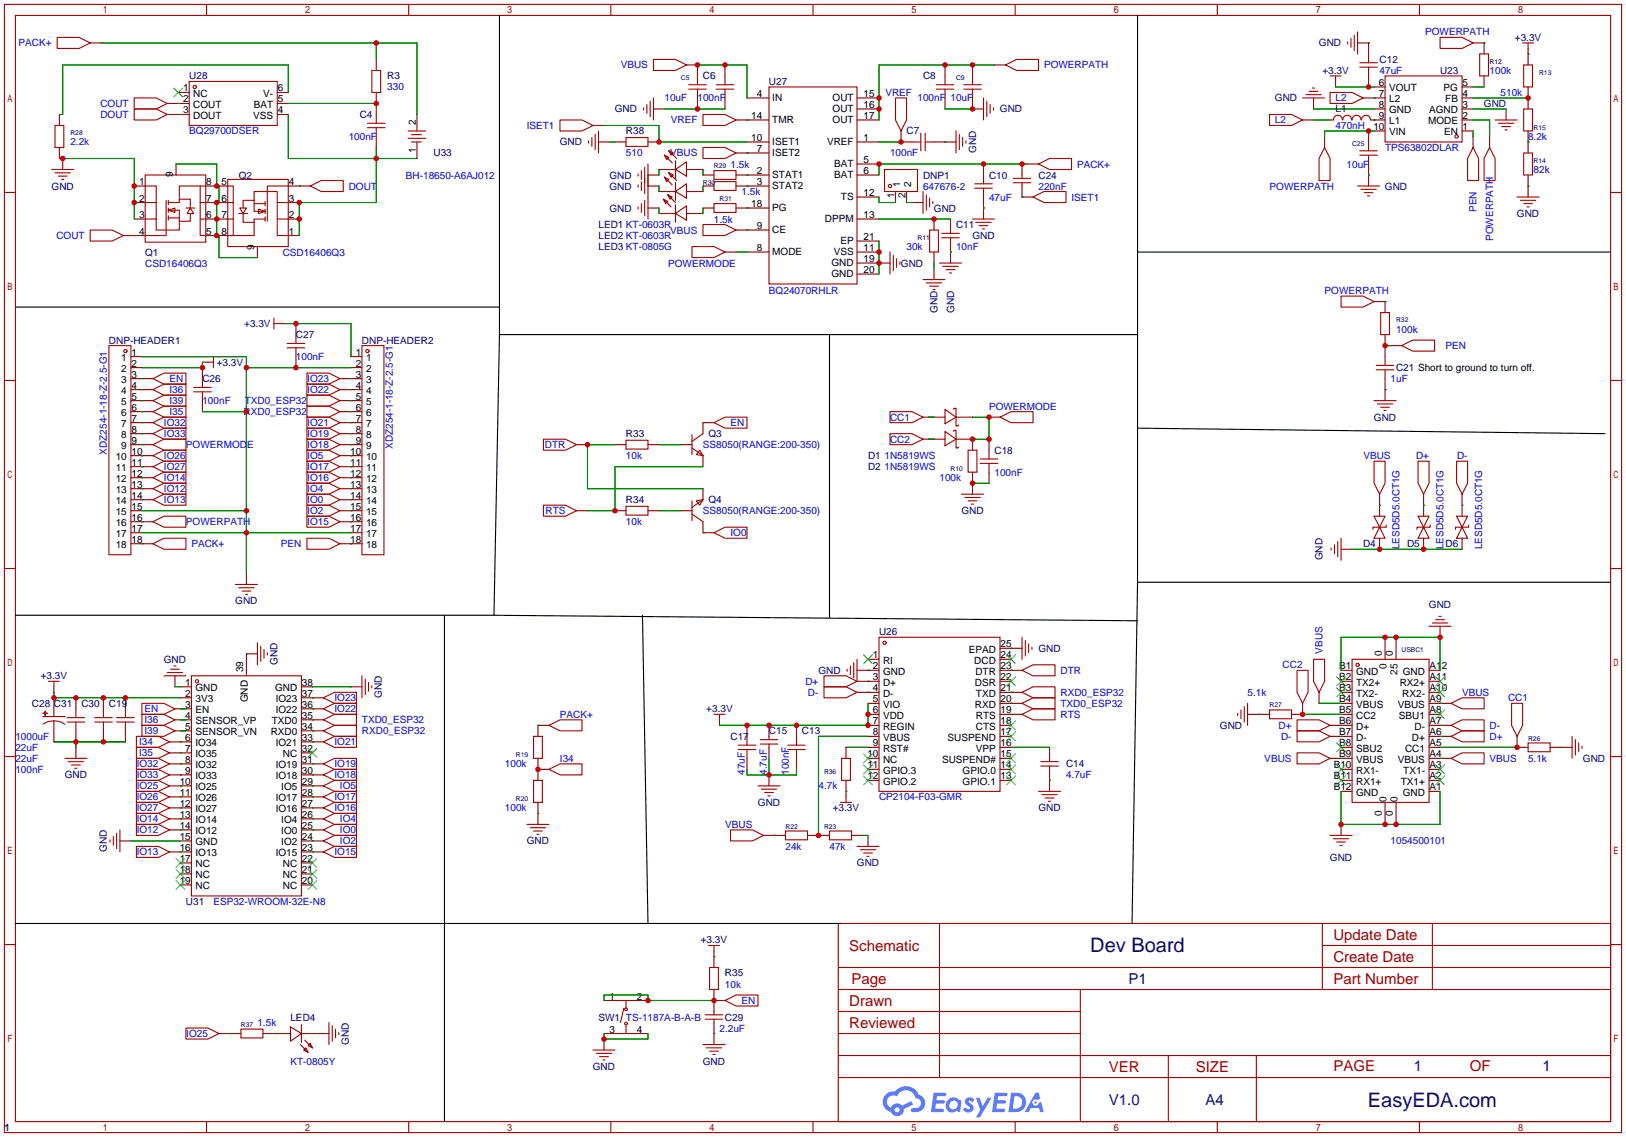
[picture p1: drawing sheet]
<svg xmlns="http://www.w3.org/2000/svg" width="375mm" height="262mm" viewBox="0 0 375 262" stroke-linecap="round" stroke-linejoin="round" font-family="sans-serif">
<defs><g id="words">
<g font-size="4.6" fill="#000080">
<text x="251.7" y="219.8">Dev Board</text>
<text x="315.8" y="255.4">EasyEDA.com</text>
</g>
<g font-size="3.5" fill="#a00000">
<text x="196.1" y="219.4">Schematic</text>
<text x="307.8" y="221.9">Create Date</text>
<text x="307.8" y="216.9">Update Date</text>
<text x="196.6" y="227">Page</text>
<text x="307.8" y="227">Part Number</text>
<text x="196.1" y="232.1">Drawn</text>
<text x="196.1" y="237.2">Reviewed</text>
<text x="256" y="247.3">VER</text>
<text x="276.1" y="247.3">SIZE</text>
<text x="307.8" y="247.1">PAGE</text>
<text x="339.3" y="247.1">OF</text>
</g>
<g font-size="3.5" fill="#000080">
<text x="260.5" y="227">P1</text>
<text x="326.4" y="247.1">1</text>
<text x="356.2" y="247.1">1</text>
<text x="256" y="255">V1.0</text>
<text x="278.3" y="255">A4</text>
</g>
<g font-size="2.3" fill="#00f">
<text x="4.3" y="10.7">PACK+</text>
<text x="329" y="8.2">POWERPATH</text>
<text x="143.3" y="15.8">VBUS</text>
<text x="241" y="15.8">POWERPATH</text>
<text x="318.5" y="17.1">47uF</text>
<text x="343.9" y="17.1">100k</text>
<text x="89.4" y="20.9">330</text>
<text x="153.4" y="23.4">10uF</text>
<text x="161" y="23.4">100nF</text>
<text x="204.4" y="22.1">VREF</text>
<text x="211.8" y="23.4">100nF</text>
<text x="219.5" y="23.4">10uF</text>
<text x="308.3" y="23.4">L2</text>
<text x="346.5" y="22.1">510k</text>
<text x="23.2" y="27.2">DOUT</text>
<text x="23.2" y="24.7">COUT</text>
<text x="121.6" y="29.8">ISET1</text>
<text x="154.9" y="28.5">VREF</text>
<text x="294.4" y="28.5">L2</text>
<text x="308.4" y="29.8">470nH</text>
<text x="16.3" y="33.6">2.2k</text>
<text x="43.7" y="31">BQ29700DSER</text>
<text x="80.5" y="32.3">100nF</text>
<text x="319.8" y="34.8">TPS63802DLAR</text>
<text x="352.8" y="32.3">8.2k</text>
<text x="93.7" y="41.2">BH-18650-A6AJ012</text>
<text x="144.5" y="36.1">510</text>
<text x="154.7" y="36.1">VBUS</text>
<text x="168.7" y="38.7">1.5k</text>
<text x="205.5" y="36.1">100nF</text>
<text x="248.7" y="38.7">PACK+</text>
<text x="310.9" y="38.7">10uF</text>
<text x="354.1" y="39.9">82k</text>
<text x="80.5" y="43.7">DOUT</text>
<text x="171.2" y="45">1.5k</text>
<text x="213.1" y="43.7">647676-2</text>
<text x="228.3" y="46.3">47uF</text>
<text x="239.8" y="43.7">220nF</text>
<text x="247.4" y="46.3">ISET1</text>
<text x="293.1" y="43.7">POWERPATH</text>
<text x="154.7" y="53.9">VBUS</text>
<text x="164.8" y="51.4">1.5k</text>
<text x="340.9" y="48.9" transform="rotate(-90 340.9 48.9)">PEN</text>
<text x="13" y="55.2">COUT</text>
<text x="65.3" y="59">CSD16406Q3</text>
<text x="209.3" y="57.7">30k</text>
<text x="220.7" y="57.7">10nF</text>
<text x="344.7" y="55.6" transform="rotate(-90 344.7 55.6)">POWERPATH</text>
<text x="33.5" y="61.5">CSD16406Q3</text>
<text x="154.3" y="61.5">POWERMODE</text>
<text x="177.5" y="67.9">BQ24070RHLR</text>
<text x="305.8" y="67.9">POWERPATH</text>
<text x="322.3" y="76.8">100k</text>
<text x="68.3" y="83.1">100nF</text>
<text x="333.8" y="80.6">PEN</text>
<text x="39.1" y="88.2">EN</text>
<text x="70.9" y="88.2">IO23</text>
<text x="321.1" y="88.2">1uF</text>
<text x="39.1" y="90.7">I36</text>
<text x="39.1" y="93.3">I39</text>
<text x="39.1" y="95.8">I35</text>
<text x="46.7" y="93.3">100nF</text>
<text x="56.2" y="95.8">RXD0_ESP32</text>
<text x="56.5" y="93.3">TXD0_ESP32</text>
<text x="70.9" y="90.7">IO22</text>
<text x="228.3" y="94.5">POWERMODE</text>
<text x="37.8" y="98.3">IO32</text>
<text x="37.8" y="100.9">IO33</text>
<text x="70.9" y="98.3">IO21</text>
<text x="70.9" y="100.9">IO19</text>
<text x="168.7" y="98.3">EN</text>
<text x="205.5" y="97.1">CC1</text>
<text x="24.7" y="104.9" transform="rotate(-90 24.7 104.9)">XDZ254-1-18-Z-2.5-G1</text>
<text x="37.8" y="106">IO26</text>
<text x="42.9" y="103.4">POWERMODE</text>
<text x="70.9" y="103.4">IO18</text>
<text x="71" y="106">IO5</text>
<text x="90.7" y="103.6" transform="rotate(-90 90.7 103.6)">XDZ254-1-18-Z-2.5-G1</text>
<text x="125.8" y="103.4">DTR</text>
<text x="144.5" y="106">10k</text>
<text x="162.3" y="103.4">SS8050(RANGE:200-350)</text>
<text x="204.2" y="106">1N5819WS</text>
<text x="205.5" y="102.2">CC2</text>
<text x="314.8" y="106">VBUS</text>
<text x="326.9" y="106">D+</text>
<text x="336.4" y="106">D-</text>
<text x="37.8" y="108.5">IO27</text>
<text x="37.8" y="111">IO14</text>
<text x="37.8" y="113.6">IO12</text>
<text x="70.9" y="108.5">IO17</text>
<text x="70.9" y="111">IO16</text>
<text x="71" y="113.6">IO4</text>
<text x="204.2" y="108.5">1N5819WS</text>
<text x="216.9" y="111">100k</text>
<text x="229.6" y="109.8">100nF</text>
<text x="37.8" y="116.1">IO13</text>
<text x="71" y="116.1">IO0</text>
<text x="71" y="118.7">IO2</text>
<text x="125.9" y="118.7">RTS</text>
<text x="162.3" y="118.7">SS8050(RANGE:200-350)</text>
<text x="42.9" y="121.2">POWERPATH</text>
<text x="70.9" y="121.2">IO15</text>
<text x="144.5" y="121.2">10k</text>
<text x="168.7" y="123.7">IO0</text>
<text x="44.2" y="126.3">PACK+</text>
<text x="64.8" y="126.3">PEN</text>
<text x="323.1" y="126.7" transform="rotate(-90 323.1 126.7)">LESD5D5.0CT1G</text>
<text x="333.3" y="126.7" transform="rotate(-90 333.3 126.7)">LESD5D5.0CT1G</text>
<text x="342.2" y="126.7" transform="rotate(-90 342.2 126.7)">LESD5D5.0CT1G</text>
<text x="244.9" y="155.5">DTR</text>
<text x="296.1" y="154.2">CC2</text>
<text x="305.4" y="150.9" transform="rotate(-90 305.4 150.9)">VBUS</text>
<text x="77.2" y="161.8">IO23</text>
<text x="186" y="158">D+</text>
<text x="186.5" y="160.6">D-</text>
<text x="244.9" y="160.6">RXD0_ESP32</text>
<text x="288" y="160.6">5.1k</text>
<text x="337.6" y="160.6">VBUS</text>
<text x="348.2" y="161.8">CC1</text>
<text x="33.4" y="166.9">I36</text>
<text x="33.4" y="164.4">EN</text>
<text x="77.2" y="164.4">IO22</text>
<text x="83.6" y="166.9">TXD0_ESP32</text>
<text x="129.3" y="165.7">PACK+</text>
<text x="244.9" y="165.7">RTS</text>
<text x="244.9" y="163.1">TXD0_ESP32</text>
<text x="3.6" y="170.7">1000uF</text>
<text x="3.6" y="173.3">22uF</text>
<text x="32.1" y="172">I34</text>
<text x="33.4" y="169.5">I39</text>
<text x="77.2" y="172">IO21</text>
<text x="83.6" y="169.5">RXD0_ESP32</text>
<text x="295.2" y="168.2">D+</text>
<text x="295.8" y="170.7">D-</text>
<text x="343.9" y="170.7">D+</text>
<text x="343.9" y="168.2">D-</text>
<text x="3.6" y="178.4">100nF</text>
<text x="3.6" y="175.8">22uF</text>
<text x="31.6" y="177.1">IO32</text>
<text x="31.6" y="179.6">IO33</text>
<text x="32.1" y="174.5">I35</text>
<text x="77.2" y="177.1">IO19</text>
<text x="77.2" y="179.6">IO18</text>
<text x="116.6" y="177.1">100k</text>
<text x="129.3" y="175.8">I34</text>
<text x="172" y="178.8" transform="rotate(-90 172 178.8)">47uF</text>
<text x="177.1" y="178.8" transform="rotate(-90 177.1 178.8)">4.7uF</text>
<text x="182.2" y="178.8" transform="rotate(-90 182.2 178.8)">100nF</text>
<text x="246.1" y="179.6">4.7uF</text>
<text x="291.9" y="175.8">VBUS</text>
<text x="343.9" y="175.8">VBUS</text>
<text x="352.8" y="175.8">5.1k</text>
<text x="31.6" y="182.2">IO25</text>
<text x="31.6" y="184.7">IO26</text>
<text x="77.2" y="184.7">IO17</text>
<text x="78.5" y="182.2">IO5</text>
<text x="189" y="182.2">4.7k</text>
<text x="202.9" y="184.7">CP2104-F03-GMR</text>
<text x="31.6" y="187.2">IO27</text>
<text x="31.6" y="189.8">IO14</text>
<text x="77.2" y="187.2">IO16</text>
<text x="78.5" y="189.8">IO4</text>
<text x="116.6" y="187.2">100k</text>
<text x="167.4" y="191.1">VBUS</text>
<text x="31.6" y="192.3">IO12</text>
<text x="31.6" y="197.4">IO13</text>
<text x="77.2" y="197.4">IO15</text>
<text x="78.5" y="192.3">IO0</text>
<text x="78.5" y="194.9">IO2</text>
<text x="181.4" y="196.1">24k</text>
<text x="191.5" y="196.1">47k</text>
<text x="321.1" y="194.9">1054500101</text>
<text x="49.3" y="208.8">ESP32-WROOM-32E-N8</text>
<text x="167.4" y="227.9">10k</text>
<text x="171.2" y="231.7">EN</text>
<text x="43" y="239.3">IO25</text>
<text x="59.4" y="236.8">1.5k</text>
<text x="166.1" y="238">2.2uF</text>
<text x="67.1" y="245.7">KT-0805Y</text>
</g>
<g font-size="2.3" fill="#000080">
<text x="304.5" y="10.7">GND</text>
<text x="349.8" y="9.4">+3.3V</text>
<text x="305.3" y="17.1">+3.3V</text>
<text x="318.5" y="14.5">C12</text>
<text x="332.5" y="17.1">U23</text>
<text x="43.7" y="18.3">U28</text>
<text x="89.4" y="18.3">R3</text>
<text x="162.3" y="18.3">C6</text>
<text x="177.5" y="19.6">U27</text>
<text x="213.1" y="18.3">C8</text>
<text x="294.4" y="23.4">GND</text>
<text x="83.1" y="27.2">C4</text>
<text x="142" y="26">GND</text>
<text x="230.9" y="26">GND</text>
<text x="308.4" y="26">L1</text>
<text x="342.6" y="24.7">GND</text>
<text x="129.3" y="33.6">GND</text>
<text x="144.5" y="31">R38</text>
<text x="209.3" y="31">C7</text>
<text x="225.3" y="35.3" transform="rotate(-90 225.3 35.3)">GND</text>
<text x="55.1" y="41.2">Q2</text>
<text x="100.1" y="36.1">U33</text>
<text x="140.7" y="41.2">GND</text>
<text x="213.1" y="41.2">DNP1</text>
<text x="228.3" y="41.2">C10</text>
<text x="239.8" y="41.2">C24</text>
<text x="11.9" y="43.7">GND</text>
<text x="140.7" y="43.7">GND</text>
<text x="319.8" y="43.7">GND</text>
<text x="138.2" y="52.6">LED1 KT-0603R</text>
<text x="140.7" y="48.8">GND</text>
<text x="215.6" y="48.8">GND</text>
<text x="220.7" y="52.6">C11</text>
<text x="350.2" y="50.1">GND</text>
<text x="33.5" y="59">Q1</text>
<text x="138.2" y="57.7">LED3 KT-0805G</text>
<text x="138.2" y="55.2">LED2 KT-0603R</text>
<text x="224.5" y="55.2">GND</text>
<text x="208" y="61.5">GND</text>
<text x="56.4" y="75.5">+3.3V</text>
<text x="216.5" y="72.2" transform="rotate(-90 216.5 72.2)">GND</text>
<text x="220.3" y="72.2" transform="rotate(-90 220.3 72.2)">GND</text>
<text x="25.1" y="79.3">DNP-HEADER1</text>
<text x="68.3" y="78">C27</text>
<text x="83.6" y="79.3">DNP-HEADER2</text>
<text x="46.7" y="88.2">C26</text>
<text x="50" y="84.4">+3.3V</text>
<text x="322.3" y="85.6">C21 Short to ground to turn off.</text>
<text x="144.5" y="100.9">R33</text>
<text x="163.6" y="100.9">Q3</text>
<text x="317.2" y="97.1">GND</text>
<text x="200.4" y="106">D1</text>
<text x="229.6" y="104.7">C18</text>
<text x="200.4" y="108.5">D2</text>
<text x="144.5" y="116.1">R34</text>
<text x="163.6" y="116.1">Q4</text>
<text x="222" y="118.7">GND</text>
<text x="305.4" y="129.3" transform="rotate(-90 305.4 129.3)">GND</text>
<text x="314.7" y="126.3">D4</text>
<text x="324.9" y="126.3">D5</text>
<text x="333.8" y="126.3">D6</text>
<text x="54.3" y="139.5">GND</text>
<text x="329.9" y="140.3">GND</text>
<text x="202.9" y="146.6">U26</text>
<text x="37.8" y="153">GND</text>
<text x="64.1" y="153.4" transform="rotate(-90 64.1 153.4)">GND</text>
<text x="189" y="155.5">GND</text>
<text x="239.8" y="150.4">GND</text>
<text x="9.4" y="156.8">+3.3V</text>
<text x="88.2" y="161.1" transform="rotate(-90 88.2 161.1)">GND</text>
<text x="7.4" y="163.1">C28</text>
<text x="12.4" y="163.1">C31</text>
<text x="18.8" y="163.1">C30</text>
<text x="25.1" y="163.1">C19</text>
<text x="163.1" y="164.4">+3.3V</text>
<text x="168.7" y="170.7">C17</text>
<text x="177.5" y="169.5">C15</text>
<text x="185.2" y="169.5">C13</text>
<text x="281.7" y="168.2">GND</text>
<text x="15" y="179.6">GND</text>
<text x="246.1" y="177.1">C14</text>
<text x="365.5" y="175.8">GND</text>
<text x="175" y="186">GND</text>
<text x="192.3" y="187.2">+3.3V</text>
<text x="239.8" y="187.2">GND</text>
<text x="24.7" y="196.6" transform="rotate(-90 24.7 196.6)">GND</text>
<text x="121.6" y="194.9">GND</text>
<text x="197.8" y="199.9">GND</text>
<text x="307.1" y="198.7">GND</text>
<text x="42.9" y="208.8">U31</text>
<text x="161.8" y="217.7">+3.3V</text>
<text x="167.4" y="225.3">R35</text>
<text x="67.1" y="235.5">LED4</text>
<text x="138.2" y="235.5">SW1 TS-1187A-B-A-B</text>
<text x="167.4" y="235.5">C29</text>
<text x="80.6" y="241.1" transform="rotate(-90 80.6 241.1)">GND</text>
<text x="162.3" y="245.7">GND</text>
<text x="136.9" y="246.9">GND</text>
<text x="1" y="260.9">1</text>
</g>
<g font-size="2.3">
<text x="42.3" y="21.1">1</text>
<text x="42.3" y="23.6">2</text>
<text x="44.6" y="22.4">NC</text>
<text x="60.8" y="22.4">V-</text>
<text x="64.1" y="23.6">5</text>
<text x="64.1" y="21.1">6</text>
<text x="174.7" y="22.4">4</text>
<text x="178.3" y="23.4">IN</text>
<text x="192.2" y="23.4">OUT</text>
<text x="199.4" y="22.4">15</text>
<text x="318.4" y="19.8">6</text>
<text x="318.4" y="22.4">7</text>
<text x="320.7" y="21.1">VOUT</text>
<text x="320.7" y="23.6">L2</text>
<text x="333.3" y="21.1">PG</text>
<text x="333.7" y="23.6">FB</text>
<text x="337.7" y="22.4">4</text>
<text x="337.7" y="19.8">5</text>
<text x="42.3" y="26.2">3</text>
<text x="44.6" y="24.9">COUT</text>
<text x="44.6" y="27.5">DOUT</text>
<text x="58.4" y="27.5">VSS</text>
<text x="58.6" y="24.9">BAT</text>
<text x="64.1" y="26.2">4</text>
<text x="96" y="29" transform="rotate(-90 96 29)">2</text>
<text x="173.5" y="27.5">14</text>
<text x="178.3" y="28.5">TMR</text>
<text x="192.2" y="25.9">OUT</text>
<text x="192.2" y="28.5">OUT</text>
<text x="199.4" y="24.9">16</text>
<text x="199.4" y="27.5">17</text>
<text x="317.1" y="30">10</text>
<text x="318.4" y="24.9">8</text>
<text x="318.4" y="27.5">9</text>
<text x="320.7" y="26.2">GND</text>
<text x="320.7" y="28.7">L1</text>
<text x="329.7" y="28.7">MODE</text>
<text x="330" y="26.2">AGND</text>
<text x="337.7" y="30">1</text>
<text x="337.7" y="27.5">2</text>
<text x="337.7" y="24.9">3</text>
<text x="96" y="35.3" transform="rotate(-90 96 35.3)">1</text>
<text x="173.5" y="32.5">10</text>
<text x="174.7" y="35.1">7</text>
<text x="178.3" y="33.6">ISET1</text>
<text x="190.9" y="33.6">VREF</text>
<text x="199.4" y="32.5">1</text>
<text x="320.7" y="31.3">VIN</text>
<text x="333.4" y="31.3">EN</text>
<text x="39.9" y="40.9" transform="rotate(-90 39.9 40.9)">9</text>
<text x="174.7" y="40.2">2</text>
<text x="178.3" y="41.2">STAT1</text>
<text x="178.3" y="36.1">ISET2</text>
<text x="192.6" y="38.6">BAT</text>
<text x="192.6" y="41.2">BAT</text>
<text x="199.4" y="37.6">5</text>
<text x="199.4" y="40.2">6</text>
<text x="32.1" y="42.7">1</text>
<text x="32.1" y="46.5">2</text>
<text x="47.6" y="42.7">8</text>
<text x="47.6" y="46.5">7</text>
<text x="51.2" y="46.5">6</text>
<text x="51.2" y="42.7">5</text>
<text x="66.7" y="46.5">3</text>
<text x="66.7" y="42.7">4</text>
<text x="173.5" y="47.8">18</text>
<text x="174.7" y="42.7">3</text>
<text x="178.3" y="43.7">STAT2</text>
<text x="194.2" y="46.3">TS</text>
<text x="199.4" y="45.2">12</text>
<text x="206.5" y="45.6" transform="rotate(-90 206.5 45.6)">1</text>
<text x="207.8" y="43.3" transform="rotate(-90 207.8 43.3)">1</text>
<text x="209.1" y="45.6" transform="rotate(-90 209.1 45.6)">2</text>
<text x="210.3" y="43.3" transform="rotate(-90 210.3 43.3)">2</text>
<text x="32.1" y="50.3">3</text>
<text x="47.6" y="50.3">6</text>
<text x="51.2" y="50.3">7</text>
<text x="66.7" y="50.3">2</text>
<text x="174.7" y="52.9">9</text>
<text x="178.3" y="53.9">CE</text>
<text x="178.3" y="48.8">PG</text>
<text x="190.4" y="51.3">DPPM</text>
<text x="199.4" y="50.3">13</text>
<text x="32.1" y="54.1">4</text>
<text x="47.6" y="54.1">5</text>
<text x="51.2" y="54.1">8</text>
<text x="58.7" y="57.7" transform="rotate(-90 58.7 57.7)">9</text>
<text x="66.7" y="54.1">1</text>
<text x="174.7" y="57.9">8</text>
<text x="178.3" y="59">MODE</text>
<text x="192.5" y="59">VSS</text>
<text x="194" y="56.4">EP</text>
<text x="199.4" y="57.9">11</text>
<text x="199.4" y="55.4">21</text>
<text x="192" y="61.5">GND</text>
<text x="192" y="64">GND</text>
<text x="199.4" y="60.5">19</text>
<text x="199.4" y="63">20</text>
<text x="28" y="83.3">1</text>
<text x="30.4" y="82.1">1</text>
<text x="82.2" y="82.1">1</text>
<text x="84.5" y="83.3">1</text>
<text x="28" y="88.4">3</text>
<text x="28" y="85.9">2</text>
<text x="30.4" y="89.7">4</text>
<text x="30.4" y="87.1">3</text>
<text x="30.4" y="84.6">2</text>
<text x="82.2" y="89.7">4</text>
<text x="82.2" y="87.1">3</text>
<text x="82.2" y="84.6">2</text>
<text x="84.5" y="88.4">3</text>
<text x="84.5" y="85.9">2</text>
<text x="28" y="93.5">5</text>
<text x="28" y="91">4</text>
<text x="30.4" y="94.8">6</text>
<text x="30.4" y="92.2">5</text>
<text x="82.2" y="94.8">6</text>
<text x="82.2" y="92.2">5</text>
<text x="84.5" y="93.5">5</text>
<text x="84.5" y="91">4</text>
<text x="28" y="101.1">8</text>
<text x="28" y="98.6">7</text>
<text x="28" y="96">6</text>
<text x="30.4" y="99.8">8</text>
<text x="30.4" y="97.3">7</text>
<text x="82.2" y="99.8">8</text>
<text x="82.2" y="97.3">7</text>
<text x="84.5" y="101.1">8</text>
<text x="84.5" y="98.6">7</text>
<text x="84.5" y="96">6</text>
<text x="26.7" y="106.2">10</text>
<text x="28" y="103.7">9</text>
<text x="30.4" y="107.5">11</text>
<text x="30.4" y="104.9">10</text>
<text x="30.4" y="102.4">9</text>
<text x="80.9" y="107.5">11</text>
<text x="80.9" y="104.9">10</text>
<text x="82.2" y="102.4">9</text>
<text x="84.5" y="106.2">10</text>
<text x="84.5" y="103.7">9</text>
<text x="26.7" y="113.8">13</text>
<text x="26.7" y="111.3">12</text>
<text x="26.7" y="108.7">11</text>
<text x="30.4" y="112.5">13</text>
<text x="30.4" y="110">12</text>
<text x="80.9" y="112.5">13</text>
<text x="80.9" y="110">12</text>
<text x="84.5" y="113.8">13</text>
<text x="84.5" y="111.3">12</text>
<text x="84.5" y="108.7">11</text>
<text x="26.7" y="118.9">15</text>
<text x="26.7" y="116.4">14</text>
<text x="30.4" y="117.6">15</text>
<text x="30.4" y="115.1">14</text>
<text x="80.9" y="117.6">15</text>
<text x="80.9" y="115.1">14</text>
<text x="84.5" y="118.9">15</text>
<text x="84.5" y="116.4">14</text>
<text x="26.7" y="124">17</text>
<text x="26.7" y="121.4">16</text>
<text x="30.4" y="125.2">18</text>
<text x="30.4" y="122.7">17</text>
<text x="30.4" y="120.2">16</text>
<text x="80.9" y="125.2">18</text>
<text x="80.9" y="122.7">17</text>
<text x="80.9" y="120.2">16</text>
<text x="84.5" y="124">17</text>
<text x="84.5" y="121.4">16</text>
<text x="26.7" y="126.5">18</text>
<text x="84.5" y="126.5">18</text>
<text x="231" y="149.4">25</text>
<text x="56.2" y="155.2" transform="rotate(-90 56.2 155.2)">39</text>
<text x="201.5" y="151.9">1</text>
<text x="201.5" y="154.5">2</text>
<text x="203.9" y="153.2">RI</text>
<text x="203.9" y="155.7">GND</text>
<text x="223.7" y="150.6">EPAD</text>
<text x="224.9" y="153.2">DCD</text>
<text x="225.2" y="155.7">DTR</text>
<text x="231" y="154.5">23</text>
<text x="231" y="151.9">24</text>
<text x="309.2" y="154.5">B1</text>
<text x="313.1" y="155.7">GND</text>
<text x="319.1" y="151.4" transform="rotate(-90 319.1 151.4)">0</text>
<text x="320.1" y="154.4" transform="rotate(-90 320.1 154.4)">0</text>
<text x="321.6" y="151.4" transform="rotate(-90 321.6 151.4)">0</text>
<text x="322.6" y="155.7" transform="rotate(-90 322.6 155.7)">25</text>
<text x="323.9" y="155.7">GND</text>
<text x="330.1" y="154.5">A12</text>
<text x="42.8" y="160.8">2</text>
<text x="42.8" y="158.3">1</text>
<text x="45.1" y="159.5">GND</text>
<text x="63.5" y="159.5">GND</text>
<text x="69.7" y="158.3">38</text>
<text x="69.7" y="160.8">37</text>
<text x="201.5" y="157">3</text>
<text x="201.5" y="159.5">4</text>
<text x="203.9" y="158.3">D+</text>
<text x="203.9" y="160.8">D-</text>
<text x="225.1" y="158.3">DSR</text>
<text x="225.3" y="160.8">TXD</text>
<text x="231" y="159.5">21</text>
<text x="231" y="157">22</text>
<text x="309.2" y="157">B2</text>
<text x="309.2" y="159.5">B3</text>
<text x="313.1" y="158.3">TX2+</text>
<text x="313.1" y="160.8">TX2-</text>
<text x="323.2" y="158.3">RX2+</text>
<text x="323.7" y="160.8">RX2-</text>
<text x="330.1" y="159.5">A10</text>
<text x="330.1" y="157">A11</text>
<text x="42.8" y="165.9">4</text>
<text x="42.8" y="163.3">3</text>
<text x="45.1" y="167.2">SENSOR_VP</text>
<text x="45.1" y="164.6">EN</text>
<text x="45.1" y="162.1">3V3</text>
<text x="57.2" y="162.1" transform="rotate(-90 57.2 162.1)">GND</text>
<text x="62.8" y="167.2">TXD0</text>
<text x="63.7" y="162.1">IO23</text>
<text x="63.7" y="164.6">IO22</text>
<text x="69.7" y="163.3">36</text>
<text x="69.7" y="165.9">35</text>
<text x="201.5" y="162.1">5</text>
<text x="201.5" y="164.6">6</text>
<text x="201.5" y="167.2">7</text>
<text x="203.9" y="163.3">VIO</text>
<text x="203.9" y="165.9">VDD</text>
<text x="225.1" y="163.3">RXD</text>
<text x="225.3" y="165.9">RTS</text>
<text x="231" y="167.2">18</text>
<text x="231" y="164.6">19</text>
<text x="231" y="162.1">20</text>
<text x="309.2" y="162.1">B4</text>
<text x="309.2" y="164.6">B5</text>
<text x="309.2" y="167.2">B6</text>
<text x="313.1" y="163.3">VBUS</text>
<text x="313.1" y="165.9">CC2</text>
<text x="322.7" y="163.3">VBUS</text>
<text x="323" y="165.9">SBU1</text>
<text x="330.1" y="167.2">A7</text>
<text x="330.1" y="164.6">A8</text>
<text x="330.1" y="162.1">A9</text>
<text x="42.8" y="173.5">7</text>
<text x="42.8" y="171">6</text>
<text x="42.8" y="168.4">5</text>
<text x="45.1" y="172.2">IO34</text>
<text x="45.1" y="169.7">SENSOR_VN</text>
<text x="62.5" y="169.7">RXD0</text>
<text x="63.7" y="172.2">IO21</text>
<text x="69.7" y="168.4">34</text>
<text x="69.7" y="171">33</text>
<text x="69.7" y="173.5">32</text>
<text x="201.5" y="169.7">8</text>
<text x="201.5" y="172.2">9</text>
<text x="203.9" y="168.4">REGIN</text>
<text x="203.9" y="171">VBUS</text>
<text x="203.9" y="173.5">RST#</text>
<text x="218.8" y="171">SUSPEND</text>
<text x="225.3" y="173.5">VPP</text>
<text x="225.3" y="168.4">CTS</text>
<text x="231" y="172.2">16</text>
<text x="231" y="169.7">17</text>
<text x="309.2" y="169.7">B7</text>
<text x="309.2" y="172.2">B8</text>
<text x="313.1" y="168.4">D+</text>
<text x="313.1" y="171">D-</text>
<text x="313.1" y="173.5">SBU2</text>
<text x="324.4" y="173.5">CC1</text>
<text x="326" y="171">D+</text>
<text x="326.6" y="168.4">D-</text>
<text x="330.1" y="172.2">A5</text>
<text x="330.1" y="169.7">A6</text>
<text x="42.8" y="178.6">9</text>
<text x="42.8" y="176">8</text>
<text x="45.1" y="179.9">IO33</text>
<text x="45.1" y="177.3">IO32</text>
<text x="45.1" y="174.8">IO35</text>
<text x="63.7" y="177.3">IO19</text>
<text x="63.7" y="179.9">IO18</text>
<text x="65.3" y="174.8">NC</text>
<text x="69.7" y="176">31</text>
<text x="69.7" y="178.6">30</text>
<text x="200.3" y="174.8">10</text>
<text x="200.3" y="177.3">11</text>
<text x="200.3" y="179.9">12</text>
<text x="203.9" y="176">NC</text>
<text x="203.9" y="178.6">GPIO.3</text>
<text x="217.5" y="176">SUSPEND#</text>
<text x="222.2" y="178.6">GPIO.0</text>
<text x="231" y="179.9">13</text>
<text x="231" y="177.3">14</text>
<text x="231" y="174.8">15</text>
<text x="307.9" y="177.3">B10</text>
<text x="307.9" y="179.9">B11</text>
<text x="309.2" y="174.8">B9</text>
<text x="313.1" y="176">VBUS</text>
<text x="313.1" y="178.6">RX1-</text>
<text x="322.7" y="176">VBUS</text>
<text x="324" y="178.6">TX1-</text>
<text x="330.1" y="179.9">A2</text>
<text x="330.1" y="177.3">A3</text>
<text x="330.1" y="174.8">A4</text>
<text x="41.5" y="183.7">11</text>
<text x="41.5" y="181.1">10</text>
<text x="45.1" y="184.9">IO26</text>
<text x="45.1" y="182.4">IO25</text>
<text x="63.7" y="184.9">IO17</text>
<text x="64.9" y="182.4">IO5</text>
<text x="69.7" y="181.1">29</text>
<text x="69.7" y="183.7">28</text>
<text x="203.9" y="181.1">GPIO.2</text>
<text x="222.2" y="181.1">GPIO.1</text>
<text x="307.9" y="182.4">B12</text>
<text x="313.1" y="181.1">RX1+</text>
<text x="313.1" y="183.7">GND</text>
<text x="320.1" y="185.1" transform="rotate(-90 320.1 185.1)">0</text>
<text x="322.6" y="185.1" transform="rotate(-90 322.6 185.1)">0</text>
<text x="323.4" y="181.1">TX1+</text>
<text x="323.9" y="183.7">GND</text>
<text x="330.1" y="182.4">A1</text>
<text x="41.5" y="191.3">14</text>
<text x="41.5" y="188.7">13</text>
<text x="41.5" y="186.2">12</text>
<text x="45.1" y="190">IO14</text>
<text x="45.1" y="187.5">IO27</text>
<text x="63.7" y="187.5">IO16</text>
<text x="64.9" y="190">IO4</text>
<text x="69.7" y="186.2">27</text>
<text x="69.7" y="188.7">26</text>
<text x="69.7" y="191.3">25</text>
<text x="319.1" y="188.2" transform="rotate(-90 319.1 188.2)">0</text>
<text x="321.6" y="188.2" transform="rotate(-90 321.6 188.2)">0</text>
<text x="41.5" y="196.4">16</text>
<text x="41.5" y="193.8">15</text>
<text x="45.1" y="197.6">IO13</text>
<text x="45.1" y="195.1">GND</text>
<text x="45.1" y="192.6">IO12</text>
<text x="63.7" y="197.6">IO15</text>
<text x="64.9" y="192.6">IO0</text>
<text x="64.9" y="195.1">IO2</text>
<text x="69.7" y="193.8">24</text>
<text x="69.7" y="196.4">23</text>
<text x="41.5" y="204">19</text>
<text x="41.5" y="201.4">18</text>
<text x="41.5" y="198.9">17</text>
<text x="45.1" y="202.7">NC</text>
<text x="45.1" y="200.2">NC</text>
<text x="65.3" y="200.2">NC</text>
<text x="65.3" y="202.7">NC</text>
<text x="69.7" y="198.9">22</text>
<text x="69.7" y="201.4">21</text>
<text x="69.7" y="204">20</text>
<text x="45.1" y="205.3">NC</text>
<text x="65.3" y="205.3">NC</text>
<text x="140.7" y="230.7">1</text>
<text x="147.1" y="230.7">2</text>
<text x="140.7" y="238.3">3</text>
<text x="147.1" y="238.3">4</text>
</g>
<g font-size="1.6" fill="#000080">
<text x="343.9" y="14.7">R12</text>
<text x="355.3" y="17.2">R13</text>
<text x="157.2" y="18.5">C5</text>
<text x="220.7" y="18.5">C9</text>
<text x="354.1" y="29.9">R15</text>
<text x="16.3" y="31.2">R28</text>
<text x="312.2" y="33.7">C25</text>
<text x="164.8" y="38.8">R29</text>
<text x="354.1" y="37.5">R14</text>
<text x="162.3" y="42.6">R30</text>
<text x="166.1" y="46.4">R31</text>
<text x="211.8" y="55.3">R11</text>
<text x="322.3" y="74.4">R32</text>
<text x="219.5" y="108.7">R10</text>
<text x="323.6" y="150.6">USBC1</text>
<text x="293.1" y="163.3">R27</text>
<text x="352.8" y="170.9">R26</text>
<text x="119.1" y="174.7">R19</text>
<text x="190.2" y="178.5">R36</text>
<text x="119.1" y="184.9">R20</text>
<text x="181.4" y="191.2">R22</text>
<text x="190.2" y="191.2">R23</text>
<text x="55.6" y="236.9">R37</text>
</g>
</g></defs>
<g fill="none" stroke="#a10000" stroke-width=".25">
<path d="M1 1h373.4v260.4h-373.4zM3.6 3.6h368.3v255.2h-368.3zM47.7 1v2.6M94.4 1v2.6M141 1v2.6M187.7 1v2.6M234.4 1v2.6M281.1 1v2.6M327.7 1v2.6M1 44.4h2.6M371.9 44.4h2.5M1 87.8h2.6"/>
<path d="M371.9 87.8h2.5M1 131.2h2.6M371.9 131.2h2.5M1 174.6h2.6M371.9 174.6h2.5M1 218h2.6M193.5 213.1h178.4v45.7h-178.4zM216.9 213.1v35.6M305.3 213.1v15.2M305.3 218.2h66.6M330.7 213.1v15.2M371.9 218h2.5"/>
<path d="M193.5 233.4h55.9M193.5 228.3h178.4M193.5 238.5h55.9M193.5 223.3h178.4M249.4 228.3v30.5M47.7 258.8v2.6M94.4 258.8v2.6M141 258.8v2.6M187.7 258.8v2.6M193.5 248.7h178.4M193.5 243.6h178.4M234.4 258.8v2.6"/>
<path d="M269.7 243.6v15.2M281.1 258.8v2.6M290.1 243.6v15.2M327.7 258.8v2.6"/>
</g>
<g fill="#5487ff">
<path d="M223.1 253.5a1.3 1.3 0 0 1 1.8 .3l-.4 .6a.54 .54 0 0 0-.9-.2l.1 .2a1.28 1.28 0 0 1 .8 2 1.53 1.53 0 0 1-2.2-.3l.5-.6 .8 .5a.31 .31 0 0 0 .4-.3 .31 .31 0 0 0-.3-.4 1.12 1.12 0 0 1-.6-1.8z"/>
<path d="M225.3 253.3h.9l.6 2 1.2-2h.9l-2.7 4.6h-.9l1-1.7z"/>
<path d="M215.6 252.2h2.2a.46 .46 0 0 1 .5 0 .46 .46 0 0 1 .1 .6l-.3 .1-1.8 .1-.1 .9h1.6a.4 .4 0 0 1 .4 .4 .4 .4 0 0 1-.4 .4h-1.7l-.2 1.2h1.4a.46 .46 0 0 1 .5 0 .46 .46 0 0 1 .1 .5l-.3 .2h-2.7z"/>
<path d="M229.7 252.2h2.2a.47 .47 0 0 1 .5 0 .47 .47 0 0 1 .2 .6l-.4 .1-1.8 .1-.1 .9h1.7a.4 .4 0 0 1 .3 .4 .4 .4 0 0 1-.4 .4h-1.7l-.2 1.2h1.4a.46 .46 0 0 1 .5 0 .46 .46 0 0 1 .1 .5l-.3 .2h-2.7z"/>
<path d="M239.1 252.2h.7l.4 1.3-.7 .4a.75 .75 0 0 0-1.1 .3 .75 .75 0 0 0 .5 1 .75 .75 0 0 0 .9-.7l.5-.2 .7 2.3h-.9l-.2-.9h-1.9l-.5 .9h-.9z"/>
<path d="M233.5 252.2l-.7 4.4h1.5a2.27 2.27 0 0 0 2.6-2.2 2.27 2.27 0 0 0-2.7-2.2zM234.2 252.9a1.5 1.5 0 0 1 1.8 1.6 1.5 1.5 0 0 1-1.9 1.4h-.3z"/>
<path d="M218.9 253.8a1.6 1.6 0 0 0-.3 2.3 1.6 1.6 0 0 0 2.3 .2l.8 .3 .3-2.4-.2-.3-.4-.1a1.58 1.58 0 0 0-2.5 0zM219.5 254.3a.99 .99 0 0 1 1.6 .6 .99 .99 0 0 1-1.3 1.1 .98 .98 0 0 1-.3-1.7z"/>
<path d="M204.5 252.6a2.37 2.37 0 0 0 1.2 4 1.54 1.54 0 0 0 1.7 1 1.54 1.54 0 0 0 1.3-1.6l2.1-1.1-.5-.8-2 1a1.57 1.57 0 0 0-2.6 .5 1.5 1.5 0 0 1-.8-2.1 1.5 1.5 0 0 1 2.2-.5 2.23 2.23 0 0 1 2.3-1.4 2.23 2.23 0 0 1 2 1.8 1.16 1.16 0 0 1 1.2 1.1 1.16 1.16 0 0 1-1.1 1.2h-.6a.47 .47 0 0 0-.6 .4 .47 .47 0 0 0 .4 .5 2.14 2.14 0 0 0 2.7-1.3 2.14 2.14 0 0 0-1.3-2.7 3.2 3.2 0 0 0-5.5-.7l-1.1 .1zM206.6 256.1a.58 .58 0 0 1 1.1 0 .58 .58 0 0 1-1.1 0z"/>
<circle cx="239.1" cy="254.4" r=".28"/>
</g>
<g fill="none" stroke="#a10000" stroke-width=".25">
<path d="M13.2 8.6h5.1l2.5 1.3-2.5 1.3h-5.1zM43.7 18.8h20.3v10.2h-20.3zM85.9 16.3h2v5h-2zM150.9 13.7h5.1l2.5 1.3-2.5 1.3h-5.1zM159 19.6h4.1M161 17.5v2.1M165.4 19.6h4M167.4 17.5v2.1M216.2 19.6h4M218.2 17.5v2.1M222.5 19.6h4.1M224.5 17.5v2.1"/>
<path d="M232.2 15l2.5-1.3h5.1v2.6h-5.1zM307.1 17.5h2.5M308.4 17.5v1.3M311.1 9.7v.5M311.9 8.9v2M312.7 8.1v3.6M313.4 7.4v5M313.9 15.5h4.1M313.9 14.5h4.1M316 12.4v2.1M316 15.5v2M319.8 17.5h17.8v15.3h-17.8z"/>
<path d="M332.5 8.6h5.1l2.5 1.3-2.5 1.3h-5.1zM341.6 12.4h2.1v5.1h-2.1zM351.5 9.9h2.6M351.8 15h2v5.1h-2zM352.8 9.9v1.3M11.9 39.1h5.1M12.7 29h2v5h-2zM12.7 39.9h3.6M31 25.1h5.1l2.5 1.3-2.5 1.3h-5.1zM31 22.6h5.1l2.5 1.3-2.5 1.2h-5.1zM84.8 29.5h4.1M84.8 28.4h4.1"/>
<path d="M86.9 26.4v2M86.9 29.5v2M94.2 30.2h4.1M94.2 31.9h4.1M95 32.8h2.3M95 31.1h2.3M129.3 27.7h5.1l2.5 1.3-2.5 1.2h-5.1zM135.9 32.5v.5M136.7 31.7v2.1M137.4 31v3.5M138.2 30.2v5.1M144.5 31.7h5.1v2.1h-5.1z"/>
<path d="M148.1 39.4v2M148.6 24.9v.5M148.8 38.6v6.1M149.4 24.1v2.1M149.6 37.8v12.7M150.1 23.4v3.5M150.9 22.6v5.1M153.4 35.8l1 .5-.5 .5zM153.4 35.8l1.8 1.8M154.4 34.8l1 .5-.5 .5zM154.4 39.9l1 .5-.5 .5zM154.4 34.8l1.8 1.8"/>
<path d="M154.4 39.9l1.8 1.8M156 39.1l2.5-1.8v3.3zM156 37.1v4M159 20.6h4.1M161 20.6v2M162.3 34h5.1l2.5 1.3-2.5 1.3h-5.1zM162.3 26.4h5.1l2.5 1.3-2.5 1.3h-5.1zM164.8 39.4h5.1v2h-5.1zM165.4 20.6h4M167.4 20.6v2M177.5 20.1h20.4v45.4h-20.4zM204.2 39.1h7.6v5.1h-7.6z"/>
<path d="M206.8 22.6h2.5v5.1l-1.3 2.5-1.2-2.5zM210.6 32.8h2M212.6 30.7v4.1M213.6 32.8h2M213.6 30.7v4.1M216.2 20.6h4M218.2 20.6v2M220.7 30.2v5.1M221.5 31v3.5M222.2 31.7v2.1M222.5 20.6h4.1M223 32.5v.5"/>
<path d="M224.5 20.6v2M227.1 22.6v5.1M227.8 23.4v3.5M228.6 24.1v2.1M229.4 24.9v.5M239.8 37.8l2.5-1.2h5.1v2.5h-5.1zM293.1 26.4h5.1l2.5 1.3-2.5 1.3h-5.1zM300.7 22.6h5.1M301.5 21.8h3.6M302.3 21.1h2M303 20.3h.5M305.8 34l1.3 2.6v5.1h-2.6v-5.1z"/>
<path d="M307.1 21.3h5.1l2.5 1.3-2.5 1.3h-5.1zM307.9 27.7a1.01 1.01 0 0 1 1-1.1 1.01 1.01 0 0 1 1 1.1M310 27.7a1.01 1.01 0 0 1 1-1.1 1.01 1.01 0 0 1 1.1 1.1M312.2 27.7a1.01 1.01 0 0 1 1-1.1 1.01 1.01 0 0 1 1 1.1M313.9 34.8h4.1M313.9 35.8h4.1M314.4 27.7a1.01 1.01 0 0 1 1-1.1 1.01 1.01 0 0 1 1 1.1M316 32.8v2M316 35.8v2M340.1 34l1.3 2.6v5.1h-2.6v-5.1zM343.9 34l1.3 2.6v5.1h-2.6v-5.1zM345.2 27.7h5.1"/>
<path d="M345.9 28.4h3.6M346.7 29.2h2M347.5 30h.5M351.8 35.3h2v5.1h-2zM351.8 25.1h2v5.1h-2zM13.5 40.6h2M14.2 41.4h.5M20.8 53.1h5.1l2.5 1.3-2.5 1.2h-5.1zM33.5 40.4h14v15.5h-14zM33.5 42.9h2.6v7.6h-2.6M33.5 46.7h2.6M36.1 50.5v2.6h5.3v-2"/>
<path d="M38.4 46.2v8.2h-4.9M38.9 48.5l1.5-.5v1zM38.9 46.7h2.5v-.7h2.5v2M38.9 48.5h2.5v2.6h2.5v-1.8M38.9 50.3h2.5M38.9 46.2v1M38.9 48v1M38.9 49.8v1M42.9 48h2.1M43.9 48l.8 1.3h-1.5zM46.2 42.9v11.5h1.3M46.2 46.7h1.3"/>
<path d="M46.2 50.5h1.3M47.5 42.9h-6.1v3.1M52.6 41.4h13.9v15.5h-13.9zM52.6 42.9h1.2v11.5M52.6 46.7h1.2M52.6 50.5h1.2M55.1 49.3h2M55.4 48h1.5l-.8 1.3zM56.1 49.3v2h2.6v-.8h2.5M56.1 48v-1.8h2.6v2.6h2.5M58.7 46.2v-2h5.3v2.5M58.7 51.3v3.1h-6.1"/>
<path d="M58.7 47h2.5M59.7 48.3l1.5 .5-1.5 .5zM61.2 46.5v1M61.2 48.3v1M61.2 50v1.1M64 50.5h2.5M66.5 42.9h-4.8v8.2M66.5 46.7h-2.5v7.7h2.5M71.6 42.9l2.6-1.2h5v2.5h-5zM147.3 40.1v.5M147.3 42.7v.5M147.3 47.8v.5"/>
<path d="M148.1 41.9v2M148.1 47v2M148.8 46.2v3.6M153.2 46l1 .5-.5 .5zM153.2 46l1.7 1.8M153.4 40.9l1 .5-.5 .5zM153.4 40.9l1.8 1.8M154.2 45l1 .5-.5 .5zM154.2 45l1.8 1.7M156 49.3l2.5-1.8v3.3zM156 44.2l2.5-1.8v3.3zM156 42.2v4"/>
<path d="M156 47.2v4.1M159.8 56.9h5l2.6 1.3-2.6 1.2h-5zM162.3 51.8h5.1l2.5 1.3-2.5 1.3h-5.1zM164.8 41.9h5.1v2h-5.1zM164.8 47h5.1v2h-5.1zM205.5 58.2v5M206.2 58.9v3.6M207 59.7v2M213.1 44.2v5.1M213.9 45v3.5M214.6 53.1h2.1v5.1h-2.1zM214.6 45.7v2.1"/>
<path d="M215.4 46.5v.5M217.4 54.9h4.1M217.4 53.8h4.1M219.5 53.1v.7M219.5 54.9v.7M224.5 50.5h5.1M225 43.4h4.1M225 42.4h4.1M225.3 51.3h3.6M226.1 52.1h2M226.8 52.8h.5M227.1 40.4v2"/>
<path d="M227.1 43.4v2.1M233.9 42.2h4.1M233.9 41.1h4.1M236 40.4v.7M236 42.2v.7M238.5 45.5l2.5-1.3h5.1v2.5h-5.1zM313.4 42.9h5.1M314.2 43.7h3.6M315 44.4h2M315.7 45.2h.5M350.3 45.5h5M351 46.2h3.6"/>
<path d="M351.8 47h2M352.6 47.8h.5M25.1 79.8h5.1v48.2h-5.1zM63.2 73.4v2.5M63.2 74.7h1.3M66.3 79.2h4.1M68.3 77.2v2M83.6 79.8h5v48.2h-5zM207.8 60.5v.5M213.1 64.5h5.1M213.9 65.3h3.5M214.6 66h2.1"/>
<path d="M215.4 66.8h.5M216.9 60.7h5.1M217.7 61.5h3.5M218.4 62.2h2.1M219.2 63h.5M309.6 68.3h5.1l2.5 1.3-2.5 1.3h-5.1zM318.8 72.1h2v5.1h-2zM323.6 79.8l2.5-1.3h5.1v2.5h-5.1zM35.3 87.4l2.5-1.3h5.1v2.5h-5.1zM35.3 89.9l2.5-1.3h5.1v2.6h-5.1zM35.3 92.5l2.5-1.3h5.1v2.5h-5.1zM35.3 95l2.5-1.3h5.1v2.6h-5.1z"/>
<path d="M35.3 97.5l2.5-1.2h5.1v2.5h-5.1zM44.7 90.4h4.1M44.7 89.4h4.1M46.7 87.4v2M46.7 90.4v2.1M48 83.6h1.3M49.3 82.3v2.5M66.3 80.3h4.1M68.3 80.3v2M70.9 86.1h5l2.6 1.3-2.6 1.2h-5zM70.9 88.6h5l2.6 1.3-2.6 1.3h-5zM70.9 91.2h5l2.6 1.3-2.6 1.2h-5z"/>
<path d="M70.9 93.7h5l2.6 1.3-2.6 1.3h-5zM70.9 96.3h5l2.6 1.2-2.6 1.3h-5zM70.9 98.8h5l2.6 1.3-2.6 1.2h-5zM164.8 97.5l2.6-1.2h5.1v2.5h-5.1zM205.5 95h5.1l2.5 1.3-2.5 1.2h-5.1zM218.2 94.5l2.5 1.8-2.5 1.5zM218.2 99.6l2.5 1.7-2.5 1.6zM220.2 94.5v-.3h.5v4.1h.5v-.3M220.2 99.6v-.3h.5v4.1h.5v-.3M230.9 96.3l2.5-1.3h5.1v2.5h-5.1zM317.2 92.5h5.1M317.8 84.3h4"/>
<path d="M317.8 85.3h4M318 93.2h3.6M318.8 94h2M319.5 94.7h.5M319.8 82.3v2M319.8 85.3v2.1M35.3 100.1l2.5-1.3h5.1v2.5h-5.1zM35.3 105.2l2.5-1.3h5.1v2.5h-5.1zM35.3 107.7l2.5-1.3h5.1v2.6h-5.1zM35.3 110.2l2.5-1.2h5.1v2.5h-5.1zM35.3 112.8l2.5-1.3h5.1v2.5h-5.1zM35.3 115.3l2.5-1.3h5.1v2.6h-5.1z"/>
<path d="M35.3 102.6l2.5-1.3h5.1v2.6h-5.1zM70.9 101.3h5l2.6 1.3-2.6 1.3h-5zM70.9 103.9h5l2.6 1.3-2.6 1.2h-5zM70.9 106.4h5l2.6 1.3-2.6 1.3h-5zM70.9 109h5l2.6 1.2-2.6 1.3h-5zM70.9 111.5h5l2.6 1.3-2.6 1.2h-5zM70.9 114h5l2.6 1.3-2.6 1.3h-5zM70.9 116.6h5l2.6 1.3-2.6 1.2h-5zM70.9 119.1h5l2.6 1.3-2.6 1.3h-5zM125.5 116.6h5.1l2.5 1.3-2.5 1.2h-5.1zM125.5 101.3h5.1l2.5 1.3-2.5 1.3h-5.1zM144.5 101.6h5.1v2h-5.1z"/>
<path d="M144.5 116.8h5.1v2.1h-5.1zM159.8 103.4l2.5 1.8M159.8 100.3v4.6M159.8 115.6v4.5M159.8 118.6l2.5 1.8M160.8 115.6l1.5-.3-.8 1.3zM161.5 103.9l.8 1.3-1.5-.3zM162.3 100.1l-2.5 1.8M162.3 115.3l-2.5 1.8M205.5 100.1h5.1l2.5 1.2-2.5 1.3h-5.1zM222 114h5.1M222.8 114.8h3.5"/>
<path d="M223.5 103.9h2.1v5.1h-2.1zM223.5 115.6h2.1M224.3 116.3h.5M226.3 106.9h4.1M226.3 105.9h4.1M228.3 103.9v2M228.3 106.9v2.1M317.2 119.1h2.6l-1.3 2.6zM317.2 106.4h2.6v5.1l-1.3 2.5-1.3-2.5zM327.4 119.1h2.5l-1.2 2.6zM327.4 106.4h2.5v5.1l-1.2 2.5-1.3-2.5zM336.3 119.1h2.5l-1.2 2.6z"/>
<path d="M336.3 106.4h2.5v5.1l-1.2 2.5-1.3-2.5zM35.3 125.5l2.5-1.3h5.1v2.5h-5.1zM35.3 120.4l2.5-1.3h5.1v2.6h-5.1zM54.4 134.9h5M55.1 135.6h3.6M55.9 136.4h2M56.6 137.2h.5M70.9 124.2h5l2.6 1.3-2.6 1.2h-5zM164.8 122.9l2.6-1.2h5.1v2.5h-5.1zM307.3 126.5v.5M308.1 125.7v2.1M308.9 125v3.5"/>
<path d="M309.6 124.2v5.1M318.5 121.7l1.3 2.5h-2.6zM320 121.2v.5h-3v.5M328.7 121.7l1.2 2.5h-2.5zM330.2 121.2v.5h-3v.5M337.6 121.7l1.2 2.5h-2.5zM339.1 121.2v.5h-3.1v.5M11.2 157.2h2.5M12.4 157.2v1.3M37.8 156h5.1M38.6 155.2h3.6M39.4 154.4h2"/>
<path d="M40.1 153.7h.5M44.2 156h25.4v50.8h-25.4zM59.4 148.3v5.1M60.2 149.1v3.6M61 149.9v2M61.7 150.6v.5M83.6 156v5M84.3 156.7v3.6M85.1 157.5v2M85.9 158.2v.5M190.2 156h5.1l2.6 1.2-2.6 1.3h-5.1zM190.2 158.5h5.1l2.6 1.3-2.6 1.2h-5.1z"/>
<path d="M195.6 154.4v.5M196.3 153.7v2M197.1 152.9v3.6M197.9 152.1v5.1M202.9 147.1h28v35.5h-28zM236 154.7l2.5-1.3h5.1v2.6h-5.1zM236 159.8l2.5-1.3h5.1v2.5h-5.1zM236 147.1v5M236.7 147.8v3.6M237.5 148.6v2M238.3 149.4v.5M299.5 154.7h2.5v5.1l-1.3 2.5-1.2-2.5z"/>
<path d="M303.3 152.1h2.5v5.1l-1.3 2.6-1.2-2.6zM312.2 152.1h17.7v33.1h-17.7zM329.9 144.5h5.1M330.7 143.8h3.6M331.5 143h2M332.2 142.2h.5M9.9 164.6h1zM9.9 167.1a4.6 4.6 0 0 1 5.1 0M9.9 165.4h5.1M10.4 164.1v1zM15 175h5.1M15.5 166.6h4.1"/>
<path d="M15.5 165.6h4.1M15.7 175.8h3.6M16.5 176.5h2M17.3 177.3h.5M17.5 163.6v2M17.5 166.6v2.1M21.8 166.6h4.1M21.8 165.6h4.1M23.9 163.6v2M23.9 166.6v2.1M26.9 166.6h4.1M26.9 165.6h4.1"/>
<path d="M29 163.6v2M29 166.6v2.1M31.5 169.9h5.1l2.5 1.3-2.5 1.3h-5.1zM31.5 172.5h5.1l2.5 1.2-2.5 1.3h-5.1zM31.5 175h5.1l2.5 1.3-2.5 1.2h-5.1zM31.5 177.5h5.1l2.5 1.3-2.5 1.3h-5.1zM32.8 162.3h5l2.6 1.3-2.6 1.2h-5zM32.8 164.8h5l2.6 1.3-2.6 1.3h-5zM32.8 167.4h5l2.6 1.3-2.6 1.2h-5zM74.7 166.1l2.5-1.3h5.1v2.6h-5.1zM74.7 168.7l2.5-1.3h5.1v2.5h-5.1zM74.7 161l2.5-1.2h5.1v2.5h-5.1z"/>
<path d="M74.7 163.6l2.5-1.3h5.1v2.5h-5.1zM74.7 171.2l2.5-1.3h5.1v2.6h-5.1zM74.7 176.3l2.5-1.3h5.1v2.5h-5.1zM74.7 178.8l2.5-1.3h5.1v2.6h-5.1zM123.2 169.9h2v5.1h-2zM126.7 177.5l2.6-1.2h5.1v2.5h-5.1zM126.7 167.4l2.6-1.3h5.1v2.6h-5.1zM164.8 164.8h2.6M166.1 164.8v1.3M170.4 173h4.1M170.4 172h4.1M172.5 169.9v2.1"/>
<path d="M172.5 173v2M175.5 171.7h4.1M175.5 170.7h4.1M177.5 169.9v.8M177.5 171.7v.8M181.9 173h4M181.9 172h4M183.9 169.9v2.1M183.9 173v2M194.3 175h2v5.1h-2zM236 164.8l2.5-1.2h5.1v2.5h-5.1zM236 162.3l2.5-1.3h5.1v2.6h-5.1z"/>
<path d="M240.3 175.8h4M240.3 176.8h4M242.3 175v.8M242.3 176.8v.7M285.8 164.6v.5M286.5 163.8v2.1M287.3 163.1v3.5M288 162.3v5.1M293.1 163.8h5.1v2.1h-5.1zM299.5 166.1h5l2.6 1.3-2.6 1.3h-5zM299.5 168.7h5l2.6 1.2-2.6 1.3h-5zM299.5 173.7h5l2.6 1.3-2.6 1.3h-5z"/>
<path d="M335 169.9l2.6-1.2h5v2.5h-5zM335 167.4l2.6-1.3h5v2.6h-5zM335 175l2.6-1.3h5v2.6h-5zM335 162.3l2.6-1.3h5v2.6h-5zM349 162.3h2.5v5.1l-1.2 2.5-1.3-2.5zM352.8 171.4h5.1v2.1h-5.1zM363 169.9v5.1M363.7 170.7v3.5M364.5 171.4v2.1M365.3 172.2v.5M25.4 193.8v.5M26.2 193v2.1"/>
<path d="M26.9 192.3v3.5M27.7 191.5v5.1M31.5 180.1h5.1l2.5 1.3-2.5 1.2h-5.1zM31.5 182.6h5.1l2.5 1.3-2.5 1.3h-5.1zM31.5 185.2h5.1l2.5 1.2-2.5 1.3h-5.1zM31.5 187.7h5.1l2.5 1.3-2.5 1.2h-5.1zM31.5 190.2h5.1l2.5 1.3-2.5 1.3h-5.1zM31.5 195.3h5.1l2.5 1.3-2.5 1.3h-5.1zM74.7 191.5l2.5-1.3h5.1v2.6h-5.1zM74.7 181.4l2.5-1.3h5.1v2.5h-5.1zM74.7 183.9l2.5-1.3h5.1v2.6h-5.1zM74.7 186.4l2.5-1.2h5.1v2.5h-5.1z"/>
<path d="M74.7 189l2.5-1.3h5.1v2.5h-5.1zM74.7 194.1l2.5-1.3h5.1v2.5h-5.1zM74.7 196.6l2.5-1.3h5.1v2.6h-5.1zM121.7 190.2h5M122.4 191h3.6M123.2 180.1h2v5.1h-2zM123.2 191.8h2M124 192.5h.5M168.7 191.5h5l2.6 1.3-2.6 1.3h-5zM175 181.4h5.1M175.8 182.1h3.5M176.5 182.9h2.1"/>
<path d="M177.3 183.6h.5M181.4 191.8h5v2h-5zM191.5 191.8h5.1v2h-5.1zM194.1 185.2h2.5M195.3 183.9v1.3M197.9 195.3h5M198.6 196.1h3.6M199.4 196.9h2M200.2 197.6h.5M239.8 182.6h5.1M240.5 183.4h3.6M241.3 184.2h2"/>
<path d="M242.1 184.9h.5M307.1 192.8h5.1M307.8 193.5h3.6M308.6 194.3h2M309.4 195.1h.5M163.6 218.2h2.5M164.8 218.2v1.3M42.9 237.2h5.1l2.5 1.3-2.5 1.3h-5.1zM55.6 237.5h5.1v2h-5.1zM67.1 237l2.5 1.5-2.5 1.8zM69.6 236.5v4M75.9 236v5"/>
<path d="M76.7 236.7v3.6M77.5 237.5v2M78.2 238.3v.5M142 238.5h5.1M142 230.9h5.1M144 232.7l-.7 3.3M144.5 230.9v1.8M144.5 236.7v1.8M162.8 235.2h4.1M162.8 234.2h4.1M163.8 223.3h2.1v5h-2.1zM164.8 233.4v.8"/>
<path d="M164.8 235.2v.8M167.4 230.9l2.5-1.3h5.1v2.6h-5.1zM69.3 241l1.8 1.8M70.1 242.3l.5-.5 .5 1zM70.4 240l1.7 1.8M71.6 240.8l.5 1-1-.5zM136.9 242.3h5.1M137.7 243.1h3.5M138.4 243.8h2.1M139.2 244.6h.5M162.3 241h5.1M163.1 241.8h3.5"/>
<path d="M163.8 242.6h2.1M164.6 243.3h.5"/>
<circle cx="45" cy="20.1" r=".38"/>
<circle cx="336.3" cy="31.5" r=".38"/>
<circle cx="205.5" cy="42.9" r=".38"/>
<circle cx="29" cy="81" r=".38"/>
<circle cx="84.8" cy="81" r=".38"/>
<circle cx="45.5" cy="157.2" r=".38"/>
<circle cx="204.2" cy="148.3" r=".38"/>
<circle cx="313.4" cy="153.4" r=".38"/>
<circle cx="144.5" cy="236.2" r=".32"/>
<circle cx="144.5" cy="232.9" r=".32"/>
</g>
<g fill="none" stroke="#870000" stroke-width=".25">
<path d="M20.8 9.9h2.6M86.9 13.7v2.6M158.5 15h2.5v2.5M167.4 15v2.5M218.2 15v2.5M224.5 15v2.5M229.6 15h2.6M308.4 18.8v1.3M313.4 9.9h2.6v2.5M316 17.5v2.6M340.1 9.9h2.5v2.5M342.6 17.5v2.6"/>
<path d="M352.8 11.2v3.8M13.7 26.4v2.6M13.7 34v2.6M14.5 36.6v2.5M38.6 23.9h5.1M38.6 26.4h5.1M40.6 37.8v2.6M41.1 21.3h2.6M64 21.3h2.5M64 23.9h2.5M64 26.4h2.5M86.9 21.3v5.1"/>
<path d="M86.9 31.5v2.5M96.3 26.4v3.8M96.3 32.8v3.8M136.9 29h2.5M138.2 32.8h2.5M142 32.8h2.5M149.6 32.8h2.5M150.9 25.1h2.5M152.1 39.1h3.9M158.5 39.1h3.8M161 22.6v2.5M167.4 22.6v2.5"/>
<path d="M169.9 27.7h7.6M169.9 35.3h7.6M172.5 22.6h5M172.5 32.8h5M197.9 27.7h5M197.9 25.1h5M197.9 22.6h5M197.9 32.8h5M197.9 37.8h5M208 30.2v2.6h2.6M215.6 32.8h5.1M218.2 22.6v2.5"/>
<path d="M224.5 22.6v2.5h2.6M227.1 37.8v2.6M236 37.8v2.6M237.2 37.8h2.6M300.7 27.7h2.6M303.3 22.6v2.5M305.8 31.5v2.5M307.1 27.7h.7M314.7 22.6h5.1M316 30.2v2.6M316 37.8v5.1M316.5 27.7h3.3"/>
<path d="M317.2 30.2h2.6M317.2 25.1h2.6M317.2 20.1h2.6M337.6 30.2h2.5M337.6 27.7h2.5M337.6 25.1h2.5M337.6 22.6h2.5M337.6 20.1h2.5M340.1 31.5v2.5M343.9 31.5v2.5M347.7 25.1v2.6M352.8 20.1v5"/>
<path d="M352.8 30.2v5.1M28.4 54.4h5.1M31 42.9h2.5M31 50.5h2.5M31 46.7h2.5M47.5 42.9h5.1M47.5 50.5h5.1M47.5 46.7h5.1M47.5 54.4h5.1M59.4 56.9v2.5M66.5 42.9h5.1M66.5 50.5h2.6"/>
<path d="M66.5 46.7h2.6M66.5 54.4h2.6M149.6 40.4h2.5M149.6 42.9h2.5M149.6 48h2.5M152.1 49.3h3.9M152.1 44.2h3.9M158.5 49.3h3.8M158.5 44.2h3.8M162.3 40.4h2.5M162.3 42.9h2.5M162.3 48h2.5"/>
<path d="M167.4 58.2h2.5M169.9 40.4h7.6M169.9 42.9h7.6M169.9 53.1h7.6M169.9 48h7.6M172.5 58.2h5M197.9 40.4h5M197.9 58.2h5M197.9 45.5h5M197.9 50.5h5M197.9 55.6h5M206.8 44.2v2.5"/>
<path d="M209.3 44.2v2.5M210.6 46.7h2.5M215.6 50.5v2.6M215.6 58.2v2.5M219.5 50.5v2.6M219.5 55.6v5.1M227.1 45.5v5M236 42.9v2.6h2.5M352.8 40.4v5.1M64.5 74.7h1.3M68.3 74.7v2.5M197.9 60.7h7.6"/>
<path d="M197.9 63.2h5M215.6 62v2.5M317.2 69.6h2.6v2.5M319.8 77.2v5.1M321.1 79.8h2.5M30.2 97.5h5.1M30.2 87.4h5.1M30.2 89.9h5.1M30.2 92.5h5.1M30.2 95h5.1M30.2 84.8h2.6M30.2 82.3h2.6"/>
<path d="M46.7 83.6h1.3M46.7 84.8v2.6M46.7 92.5v2.5M68.3 82.3v2.5M78.5 97.5h5.1M78.5 87.4h5.1M78.5 89.9h5.1M78.5 92.5h5.1M78.5 95h5.1M81 84.8h2.6M81 82.3h2.6M164.8 97.5h-2.5v2.6"/>
<path d="M213.1 96.3h5.1M220.7 96.3h3.8M228.3 96.3h2.6M319.8 87.4v5.1M30.2 102.6h5.1M30.2 117.9h2.6M30.2 100.1h5.1M30.2 105.2h5.1M30.2 107.7h5.1M30.2 110.2h5.1M30.2 112.8h5.1M30.2 115.3h5.1"/>
<path d="M78.5 102.6h5.1M78.5 117.9h5.1M78.5 100.1h5.1M78.5 105.2h5.1M78.5 107.7h5.1M78.5 110.2h5.1M78.5 112.8h5.1M78.5 115.3h5.1M133.1 102.6h2.5M133.1 117.9h2.5M142 102.6h2.5M142 117.9h2.5"/>
<path d="M149.6 102.6h2.5M149.6 117.9h2.5M157.2 102.6h2.6M157.2 117.9h2.6M162.3 105.2v2.5M162.3 112.8v2.5M213.1 101.3h5.1M220.7 101.3h3.8v2.6M224.5 109v5M228.3 101.3v2.6M228.3 109v2.5M318.5 114v5.1"/>
<path d="M328.7 114v5.1M337.6 114v5.1M30.2 122.9h2.6M30.2 120.4h5.1M30.2 125.5h5.1M56.9 132.3v2.6M78.5 120.4h5.1M78.5 125.5h5.1M81 122.9h2.6M162.3 120.4v2.5h2.5M309.6 126.7h2.6M318.5 124.2v2.5"/>
<path d="M328.7 124.2v2.5M337.6 124.2v2.5M12.4 158.5v1.3M40.4 156v2.5M41.7 158.5h2.5M59.4 150.9h-2.5v5.1M69.6 158.5h2.5M81 158.5h2.6M197.9 154.7h5M197.9 157.2h5M197.9 159.8h5M200.4 152.1h2.5"/>
<path d="M230.9 152.1h2.5M230.9 154.7h5.1M230.9 157.2h2.5M230.9 159.8h5.1M230.9 149.6h5.1M304.5 159.8v2.5M309.6 154.7h2.6M309.6 157.2h2.6M309.6 159.8h2.6M319.8 147.1v5M322.3 147.1v5M329.9 154.7h2.6"/>
<path d="M329.9 157.2h2.6M329.9 159.8h2.6M332.5 144.5v2.6M12.4 161v4.4M12.4 166.4v4.8M17.5 161v2.6M17.5 168.7v2.5M17.5 172.5v2.5M23.9 161v2.6M23.9 168.7v2.5M29 161v2.6M29 168.7v2.5"/>
<path d="M39.1 171.2h5.1M39.1 173.7h5.1M39.1 176.3h5.1M39.1 178.8h5.1M40.4 163.6h3.8M40.4 166.1h3.8M40.4 168.7h3.8M41.7 161h2.5M69.6 161h5.1M69.6 163.6h5.1M69.6 166.1h5.1M69.6 168.7h5.1"/>
<path d="M69.6 171.2h5.1M69.6 173.7h2.5M69.6 176.3h5.1M69.6 178.8h5.1M124.2 177.5h2.5M124.2 175v5.1M126.7 167.4h-2.5v2.5M166.1 166.1v1.3M172.5 167.4v2.5M172.5 175v2.5M177.5 167.4v2.5M177.5 172.5v2.5"/>
<path d="M177.5 178.8v2.6M183.9 167.4v2.5M183.9 175v2.5M195.3 172.5v2.5M200.4 162.3h2.5M200.4 164.8h2.5M200.4 167.4h2.5M200.4 169.9h2.5M200.4 172.5h2.5M200.4 175h2.5M200.4 177.5h2.5M230.9 162.3h5.1"/>
<path d="M230.9 164.8h5.1M230.9 167.4h2.5M230.9 169.9h2.5M230.9 172.5h2.5M230.9 175h2.5M230.9 177.5h2.5M242.3 172.5v2.5M242.3 177.5v5.1M288 164.8h5.1M300.7 162.3v2.5h-2.5M307.1 167.4h5.1M307.1 169.9h5.1"/>
<path d="M307.1 175h5.1M309.6 162.3h2.6M309.6 164.8h2.6M309.6 172.5h2.6M309.6 177.5h2.6M329.9 162.3h5.1M329.9 164.8h2.6M329.9 167.4h5.1M329.9 169.9h5.1M329.9 172.5h2.6M329.9 175h5.1M329.9 177.5h2.6"/>
<path d="M350.3 169.9v2.6h2.5M357.9 172.5h5.1M27.7 194.1h2.5M39.1 181.4h5.1M39.1 183.9h5.1M39.1 186.4h5.1M39.1 189h5.1M39.1 191.5h5.1M39.1 196.6h5.1M41.7 194.1h2.5M41.7 199.1h2.5M69.6 181.4h5.1"/>
<path d="M69.6 183.9h5.1M69.6 186.4h5.1M69.6 189h5.1M69.6 191.5h5.1M69.6 194.1h5.1M69.6 196.6h5.1M69.6 199.1h2.5M124.2 185.2v5M176.3 192.8h5.1M186.4 192.8h5.1M195.3 180.1v3.8M196.6 192.8h2.5"/>
<path d="M200.4 180.1h2.5M200.4 192.8v2.5M230.9 180.1h2.5M309.6 180.1h2.6M309.6 182.6h2.6M309.6 190.2v2.6M319.8 185.2v5M322.3 185.2v5M329.9 180.1h2.6M329.9 182.6h2.6M41.7 201.7h2.5M41.7 204.2h2.5"/>
<path d="M69.6 201.7h2.5M69.6 204.2h2.5M164.8 219.5v3.8M50.5 238.5h5.1M60.7 238.5h6.4M69.6 238.5h6.3M139.4 230.9h2.6M139.4 238.5h2.6M139.4 239.8v2.5M147.1 230.9h2.5M147.1 238.5h2.5M164.8 230.9h2.6"/>
<path d="M164.8 228.3v5.1M164.8 236v5"/>
</g>
<g fill="none" stroke="#3c3" stroke-width=".25">
<path d="M40.1 20.3l2.1 2.1M42.2 20.3l-2.1 2.1M199.4 151.1l2 2.1M201.4 151.1l-2 2.1M232.4 156.2l2 2M232.4 151.1l2 2.1M234.4 156.2l-2 2M234.4 151.1l-2 2.1M308.6 156.2l2 2M308.6 158.7l2 2.1M310.6 156.2l-2 2M310.6 158.7l-2 2.1"/>
<path d="M331.5 158.7l2 2.1M331.5 156.2l2 2M333.5 156.2l-2 2M333.5 158.7l-2 2.1M71.1 172.7l2.1 2.1M73.2 172.7l-2.1 2.1M199.4 174l2 2M199.4 176.5l2 2.1M199.4 179.1l2 2M201.4 174l-2 2M201.4 176.5l-2 2.1M201.4 179.1l-2 2"/>
<path d="M232.4 179.1l2 2M232.4 176.5l2 2.1M232.4 174l2 2M232.4 168.9l2 2M232.4 166.4l2 2M234.4 179.1l-2 2M234.4 176.5l-2 2.1M234.4 174l-2 2M234.4 168.9l-2 2M234.4 166.4l-2 2M308.6 171.4l2 2.1M308.6 176.5l2 2.1"/>
<path d="M308.6 179.1l2 2M310.6 171.4l-2 2.1M310.6 176.5l-2 2.1M310.6 179.1l-2 2M331.5 179.1l2 2M331.5 176.5l2 2.1M331.5 163.8l2 2.1M333.5 179.1l-2 2M333.5 176.5l-2 2.1M333.5 163.8l-2 2.1M40.6 198.1l2.1 2.1M42.7 198.1l-2.1 2.1"/>
<path d="M71.1 198.1l2.1 2.1M73.2 198.1l-2.1 2.1M40.6 203.2l2.1 2M40.6 200.7l2.1 2M42.7 203.2l-2.1 2M42.7 200.7l-2.1 2M71.1 200.7l2.1 2M71.1 203.2l2.1 2M73.2 200.7l-2.1 2M73.2 203.2l-2.1 2"/>
</g>
<g fill="none" stroke="#008700" stroke-width=".25">
<path d="M23.4 9.9h72.9v16.5M86.9 9.9v3.8M161 15h11.5v7.6M229.6 15h-26.7v12.7M316 9.9h.1M342.6 9.9h.1M352.8 12.4h.1M13.7 36.6h17.3v13.9M40.6 37.8h9.4v5.1h.5v3.8h-.5v7.7h.5v5h8.9M41.1 26.4h.1M41.1 23.9h.1M66.5 26.4v10.2h29.8"/>
<path d="M66.5 21.3v-6.3h-52v11.4h-.8M66.5 23.9h20.4M86.9 34v12.7h-17.8v7.7M139.4 29h12.7v3.8h20.4M140.7 32.8h1.3M152.1 39.1v1.3M153.4 25.1h14M162.3 39.1v1.3M172.5 35.3h.1M172.5 27.7h.1M202.9 32.8h5.1M218.2 32.8h.1"/>
<path d="M218.2 25.1h6.3M237.2 37.8h-34.3v2.6M303.3 25.1h13.9M303.3 27.7h3.8M308.4 20.1h8.8M317.2 22.6h.1M317.2 27.7h.1M317.2 30.2h-11.4v1.3M340.1 25.1h7.6M340.1 20.1h2.5M340.1 22.6h12.7M340.1 27.7h3.8v3.8"/>
<path d="M340.1 30.2v1.3M352.8 32.8h.1M31 54.4h.1M69.1 42.9h.1M152.1 42.9v1.3M152.1 48v1.3M162.3 42.9v1.3M162.3 48v1.3M169.9 58.2h2.6M172.5 53.1h.1M172.5 40.4h.1M172.5 42.9h.1"/>
<path d="M172.5 48h.1M202.9 45.5v1.2h3.9M202.9 55.6v7.6M202.9 50.5h16.6M209.3 46.7h1.3M219.5 58.2h.1M227.1 48h.1M236 45.5h.1M316 40.4h.1M352.8 42.9h.1M65.8 74.7h15.2v7.6M215.6 60.7v1.3"/>
<path d="M319.8 69.6h.1M319.8 79.8h1.3M32.8 87.4h.1M32.8 89.9h.1M32.8 92.5h.1M32.8 95h.1M32.8 97.5h.1M32.8 82.3h24.1v50M46.7 83.6v1.2h-13.9M46.7 95h10.2M56.9 84.8h24.1M81 87.4h.1"/>
<path d="M81 89.9h.1M81 92.5h.1M81 95h.1M81 97.5h.1M162.3 97.5h.1M214.4 96.3h1.2M224.5 96.3h3.8v5h-3.8M319.8 89.9h.1M32.8 100.1h.1M32.8 105.2h.1M32.8 107.7h.1M32.8 110.2h.1"/>
<path d="M32.8 112.8h.1M32.8 115.3h.1M32.8 102.6h.1M32.8 117.9h24.1M81 100.1h.1M81 102.6h.1M81 105.2h.1M81 107.7h.1M81 110.2h.1M81 112.8h.1M81 115.3h.1M81 117.9h.1"/>
<path d="M142 102.6h-6.4v10.2h26.7M152.1 102.6h5.1M152.1 117.9h5.1M162.3 107.7h-20.3v10.2h-6.4M214.4 101.3h1.2M224.5 111.5h3.8M318.5 116.6h.1M328.7 116.6h.1M337.6 116.6h.1M32.8 120.4h.1M32.8 125.5h.1M32.8 122.9h48.2"/>
<path d="M81 125.5h.1M81 120.4h.1M162.3 122.9h.1M312.2 126.7h25.4M12.4 159.8v1.2h29.3M40.4 158.5h1.3M56.9 150.9h.1M72.1 158.5h8.9M200.4 154.7h.1M200.4 159.8h.1M200.4 157.2h.1M233.4 154.7h.1"/>
<path d="M233.4 159.8h.1M233.4 149.6h.1M309.6 154.7v-7.6h22.9v7.6M12.4 171.2h16.6M17.5 171.2v1.3M41.7 178.8h.1M41.7 171.2h.1M41.7 173.7h.1M41.7 176.3h.1M41.7 163.6h1.2M41.7 166.1h1.2M41.7 168.7h1.2"/>
<path d="M72.1 166.1h.1M72.1 168.7h.1M72.1 161h.1M72.1 163.6h.1M72.1 171.2h.1M72.1 176.3h.1M72.1 178.8h.1M124.2 177.5h.1M124.2 167.4h.1M172.5 177.5v1.3h11.4v-1.3M177.5 175v3.8M195.3 172.5h5.1"/>
<path d="M200.4 169.9h-11.4v22.9M200.4 162.3v5.1h-34.3M233.4 164.8h.1M233.4 162.3h.1M233.4 172.5h8.9M290.6 164.8h.1M300.7 164.8h8.9M304.5 162.3h5.1M309.6 167.4h.1M309.6 169.9h.1M309.6 175h.1M332.5 169.9h.1"/>
<path d="M332.5 167.4h.1M332.5 175h.1M332.5 162.3h.1M332.5 172.5h17.8M360.4 172.5h.1M30.2 194.1h11.5M41.7 181.4h.1M41.7 183.9h.1M41.7 186.4h.1M41.7 189h.1M41.7 191.5h.1M41.7 196.6h.1"/>
<path d="M72.1 191.5h.1M72.1 181.4h.1M72.1 183.9h.1M72.1 186.4h.1M72.1 189h.1M72.1 194.1h.1M72.1 196.6h.1M124.2 187.7h.1M178.8 192.8h.1M195.3 182.6h.1M199.1 192.8h1.3M242.3 180.1h.1"/>
<path d="M309.6 182.6v7.6h22.9v-7.6M53.1 238.5h.1M63.2 238.5h.1M73.4 238.5h.1M139.4 230.9v-1.3h10.2v1.3h15.2M139.4 238.5v1.3h10.2v-1.3M164.8 238.5h.1M164.8 220.7h.1"/>
</g>
<path d="M115.3 3.6v67.3h-111.7M262.6 3.6v73.6h-147.3v-6.3M262.6 58.2h109.3M115.3 77.2l-1.3 64.8 148.6 1.3M191.5 77.2v65.3M262.6 77.2v21.6l108 1.3M262.6 98.8v35.6h109.3M262.6 134.4l-1.2 78.7M3.6 142h110.4M102.6 142v71.1h91.5M148.3 142l1.3 71.1M3.6 213.1h99v45.7" fill="none" stroke="#000" stroke-width=".25"/>
<g fill="#c00">
<circle cx="69.1" cy="50.5" r=".63"/>
<circle cx="69.1" cy="46.7" r=".63"/>
<circle cx="86.9" cy="36.6" r=".63"/>
<circle cx="31" cy="46.7" r=".63"/>
<circle cx="31" cy="42.9" r=".63"/>
<circle cx="14.5" cy="36.6" r=".63"/>
<circle cx="86.9" cy="23.9" r=".63"/>
<circle cx="86.9" cy="9.9" r=".63"/>
<circle cx="50" cy="50.5" r=".63"/>
<circle cx="50" cy="46.7" r=".63"/>
<circle cx="50" cy="42.9" r=".63"/>
<circle cx="50" cy="54.4" r=".63"/>
<circle cx="167.4" cy="15" r=".63"/>
<circle cx="161" cy="15" r=".63"/>
<circle cx="202.9" cy="37.8" r=".63"/>
<circle cx="227.1" cy="37.8" r=".63"/>
<circle cx="236" cy="37.8" r=".63"/>
<circle cx="161" cy="25.1" r=".63"/>
<circle cx="208" cy="32.8" r=".63"/>
<circle cx="202.9" cy="60.7" r=".63"/>
<circle cx="202.9" cy="58.2" r=".63"/>
<circle cx="202.9" cy="25.1" r=".63"/>
<circle cx="202.9" cy="22.6" r=".63"/>
<circle cx="218.2" cy="15" r=".63"/>
<circle cx="224.5" cy="15" r=".63"/>
<circle cx="12.4" cy="161" r=".63"/>
<circle cx="17.5" cy="161" r=".63"/>
<circle cx="23.9" cy="161" r=".63"/>
<circle cx="29" cy="161" r=".63"/>
<circle cx="17.5" cy="171.2" r=".63"/>
<circle cx="23.9" cy="171.2" r=".63"/>
<circle cx="152.1" cy="32.8" r=".63"/>
<circle cx="224.5" cy="25.1" r=".63"/>
<circle cx="350.3" cy="172.5" r=".63"/>
<circle cx="300.7" cy="164.8" r=".63"/>
<circle cx="319.8" cy="147.1" r=".63"/>
<circle cx="322.3" cy="147.1" r=".63"/>
<circle cx="332.5" cy="147.1" r=".63"/>
<circle cx="309.6" cy="190.2" r=".63"/>
<circle cx="319.8" cy="190.2" r=".63"/>
<circle cx="322.3" cy="190.2" r=".63"/>
<circle cx="316" cy="20.1" r=".63"/>
<circle cx="215.6" cy="50.5" r=".63"/>
<circle cx="316" cy="30.2" r=".63"/>
<circle cx="352.8" cy="22.6" r=".63"/>
<circle cx="189" cy="192.8" r=".63"/>
<circle cx="224.5" cy="111.5" r=".63"/>
<circle cx="328.7" cy="126.7" r=".63"/>
<circle cx="318.5" cy="126.7" r=".63"/>
<circle cx="200.4" cy="167.4" r=".63"/>
<circle cx="200.4" cy="164.8" r=".63"/>
<circle cx="183.9" cy="167.4" r=".63"/>
<circle cx="177.5" cy="167.4" r=".63"/>
<circle cx="172.5" cy="167.4" r=".63"/>
<circle cx="135.6" cy="102.6" r=".63"/>
<circle cx="142" cy="117.9" r=".63"/>
<circle cx="124.2" cy="177.5" r=".63"/>
<circle cx="139.4" cy="239.8" r=".63"/>
<circle cx="149.6" cy="230.9" r=".63"/>
<circle cx="164.8" cy="230.9" r=".63"/>
<circle cx="228.3" cy="96.3" r=".63"/>
<circle cx="228.3" cy="101.3" r=".63"/>
<circle cx="224.5" cy="101.3" r=".63"/>
<circle cx="319.8" cy="79.8" r=".63"/>
<circle cx="68.3" cy="74.7" r=".63"/>
<circle cx="46.7" cy="84.8" r=".63"/>
<circle cx="177.5" cy="178.8" r=".63"/>
<circle cx="56.9" cy="84.8" r=".63"/>
<circle cx="56.9" cy="95" r=".63"/>
<circle cx="56.9" cy="117.9" r=".63"/>
<circle cx="56.9" cy="122.9" r=".63"/>
<circle cx="68.3" cy="84.8" r=".63"/>
</g>
<use href="#words"/>
</svg>
